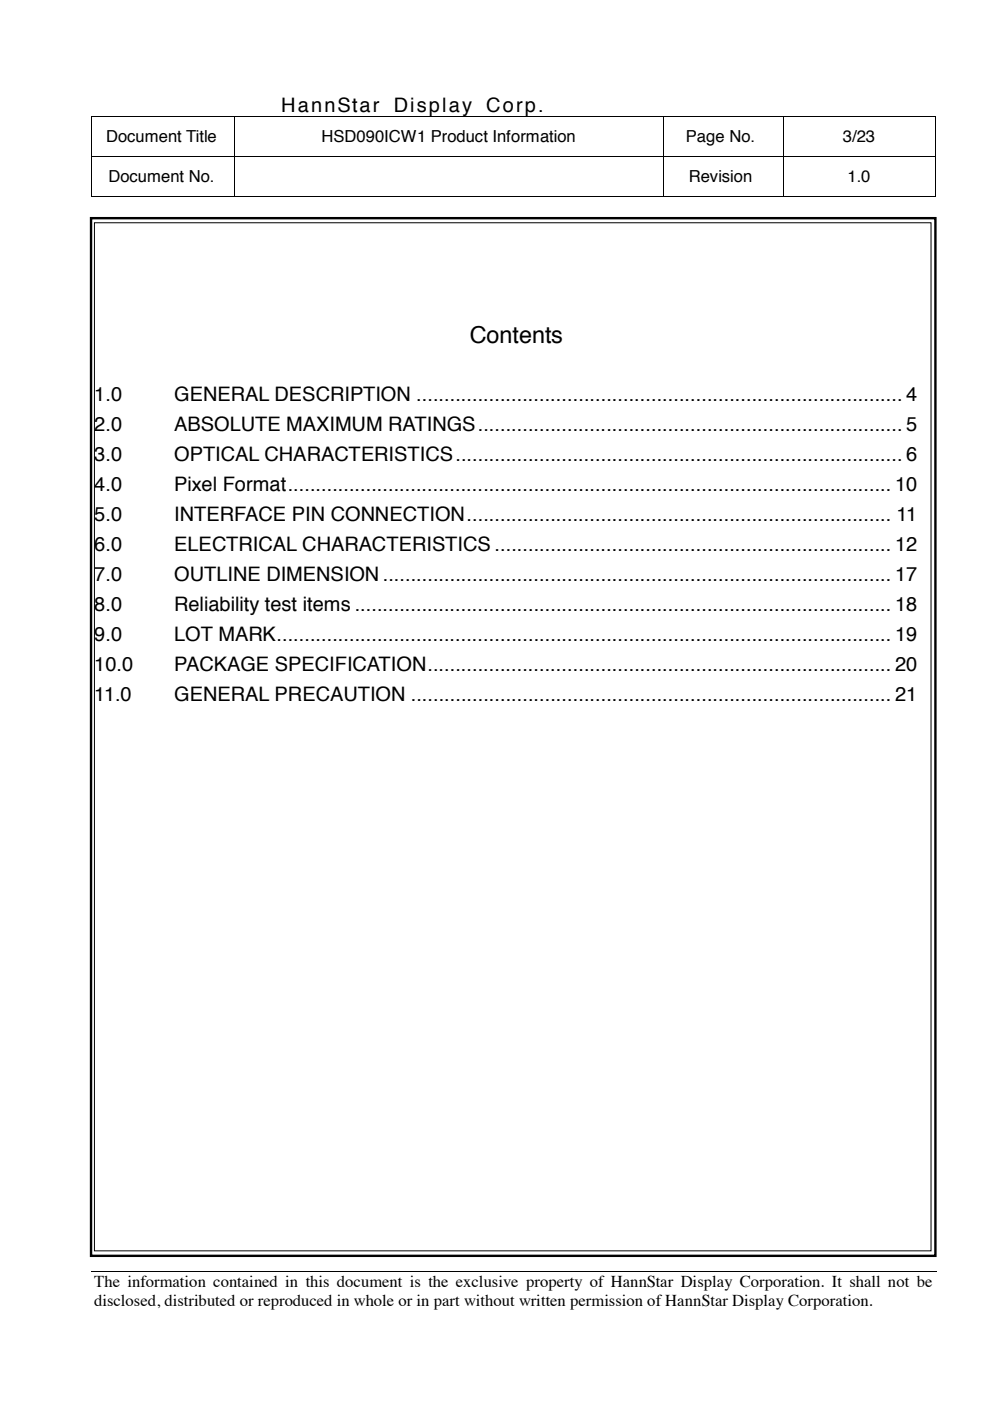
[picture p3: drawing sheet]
<svg xmlns="http://www.w3.org/2000/svg" width="210mm" height="297mm" viewBox="0 0 210 297" stroke-linecap="round" stroke-linejoin="round" font-family="sans-serif">
<defs><g id="words">
<text font-size="5" x="99.6" y="72.7">Contents</text>
<g font-size="4.2">
<text x="59.6" y="23.8">HannStar</text>
<text x="83.5" y="23.8">Display Corp.</text>
<text x="20" y="85.1">1.0</text>
<text x="36.9" y="85.1">GENERAL DESCRIPTION ....................................................................................... 4</text>
<text x="20" y="91.5">2.0</text>
<text x="36.9" y="91.5">ABSOLUTE MAXIMUM RATINGS............................................................................ 5</text>
<text x="20" y="97.8">3.0</text>
<text x="36.9" y="97.8">OPTICAL CHARACTERISTICS................................................................................ 6</text>
<text x="20" y="104.2">4.0</text>
<text x="36.9" y="104.2">Pixel Format............................................................................................................ 10</text>
<text x="20" y="110.5">5.0</text>
<text x="36.9" y="110.5">INTERFACE PIN CONNECTION............................................................................ 11</text>
<text x="20" y="116.9">6.0</text>
<text x="36.9" y="116.9">ELECTRICAL CHARACTERISTICS ....................................................................... 12</text>
<text x="20" y="123.2">7.0</text>
<text x="36.9" y="123.2">OUTLINE DIMENSION........................................................................................... 17</text>
<text x="20" y="129.6">8.0</text>
<text x="36.9" y="129.6">Reliability test items ................................................................................................ 18</text>
<text x="20" y="135.9">9.0</text>
<text x="36.9" y="135.9">LOT MARK.............................................................................................................. 19</text>
<text x="20" y="142.3">10.0</text>
<text x="36.9" y="142.3">PACKAGE SPECIFICATION................................................................................... 20</text>
<text x="20" y="148.6">11.0</text>
<text x="36.9" y="148.6">GENERAL PRECAUTION ...................................................................................... 21</text>
</g>
<g font-size="3.5">
<text x="22.5" y="30.2">Document Title</text>
<text x="68.2" y="30.2">HSD090ICW1 Product Information</text>
<text x="145.4" y="30.2">Page No.</text>
<text x="178.7" y="30.2">3/23</text>
<text x="23" y="38.7">Document No.</text>
<text x="146" y="38.7">Revision</text>
<text x="179.7" y="38.7">1.0</text>
<text x="20" y="272.9">The information contained in this document is the exclusive property of HannStar Display Corporation. It shall not be</text>
<text x="20" y="277">disclosed, distributed or reproduced in whole or in part without written permission of HannStar Display Corporation.</text>
</g>
</g></defs>
<g fill="#000">
<path d="M19.4 24.7h.2v.1h-.2zM19.4 33.1h.2v.2h-.2zM49.5 24.7h.2v.1h-.2zM49.5 33.1h.2v.2h-.2zM59.1 24.7h.1v.1h-.1zM140.5 24.7h.2v.1h-.2zM140.5 33.1h.2v.2h-.2zM165.9 24.7h.2v.1h-.2zM165.9 33.1h.2v.2h-.2zM198.2 24.7h.1v.1h-.1zM198.2 33.1h.1v.2h-.1zM19.4 41.6h.2v.2h-.2z"/>
<path d="M49.5 41.6h.2v.2h-.2zM140.5 41.6h.2v.2h-.2zM165.9 41.6h.2v.2h-.2zM198.2 41.6h.1v.2h-.1zM198.5 269.6v.1z"/>
</g>
<g fill="none" stroke="#000" stroke-width=".21">
<path d="M19.5 24.8v8.3M19.5 33.3v8.3M19.6 24.8h29.9M19.6 33.2h29.9M49.6 24.8v8.3M49.6 33.3v8.3M49.7 24.8h9.4M49.7 33.2h90.8M59.2 24.8h81.3M140.6 24.8v8.3M140.6 33.3v8.3M140.7 24.8h25.2"/>
<path d="M140.7 33.2h25.2M166 24.8v8.3M166 33.3v8.3M166.1 24.8h32.1M166.1 33.2h32.1M198.2 24.8v8.3M198.2 33.3v8.3M19.6 41.7h29.9M49.7 41.7h90.8M140.7 41.7h25.2M166.1 41.7h32.1M19.3 269.6h179.2"/>
</g>
<g fill="#fff">
<path d="M19.3 277.9h179.2z"/>
<path d="M198.5 269.7v8.2z"/>
</g>
<path d="M19.3 46.3h179v220h-179z" fill="none" stroke="#000" stroke-width=".51"/>
<path d="M20 47.2h177.4v218h-177.4z" fill-rule="evenodd" fill="#fff"/>
<path d="M20 47.2h177.4v218h-177.4z" fill="none" stroke="#000" stroke-width=".21"/>
<use href="#words"/>
</svg>
